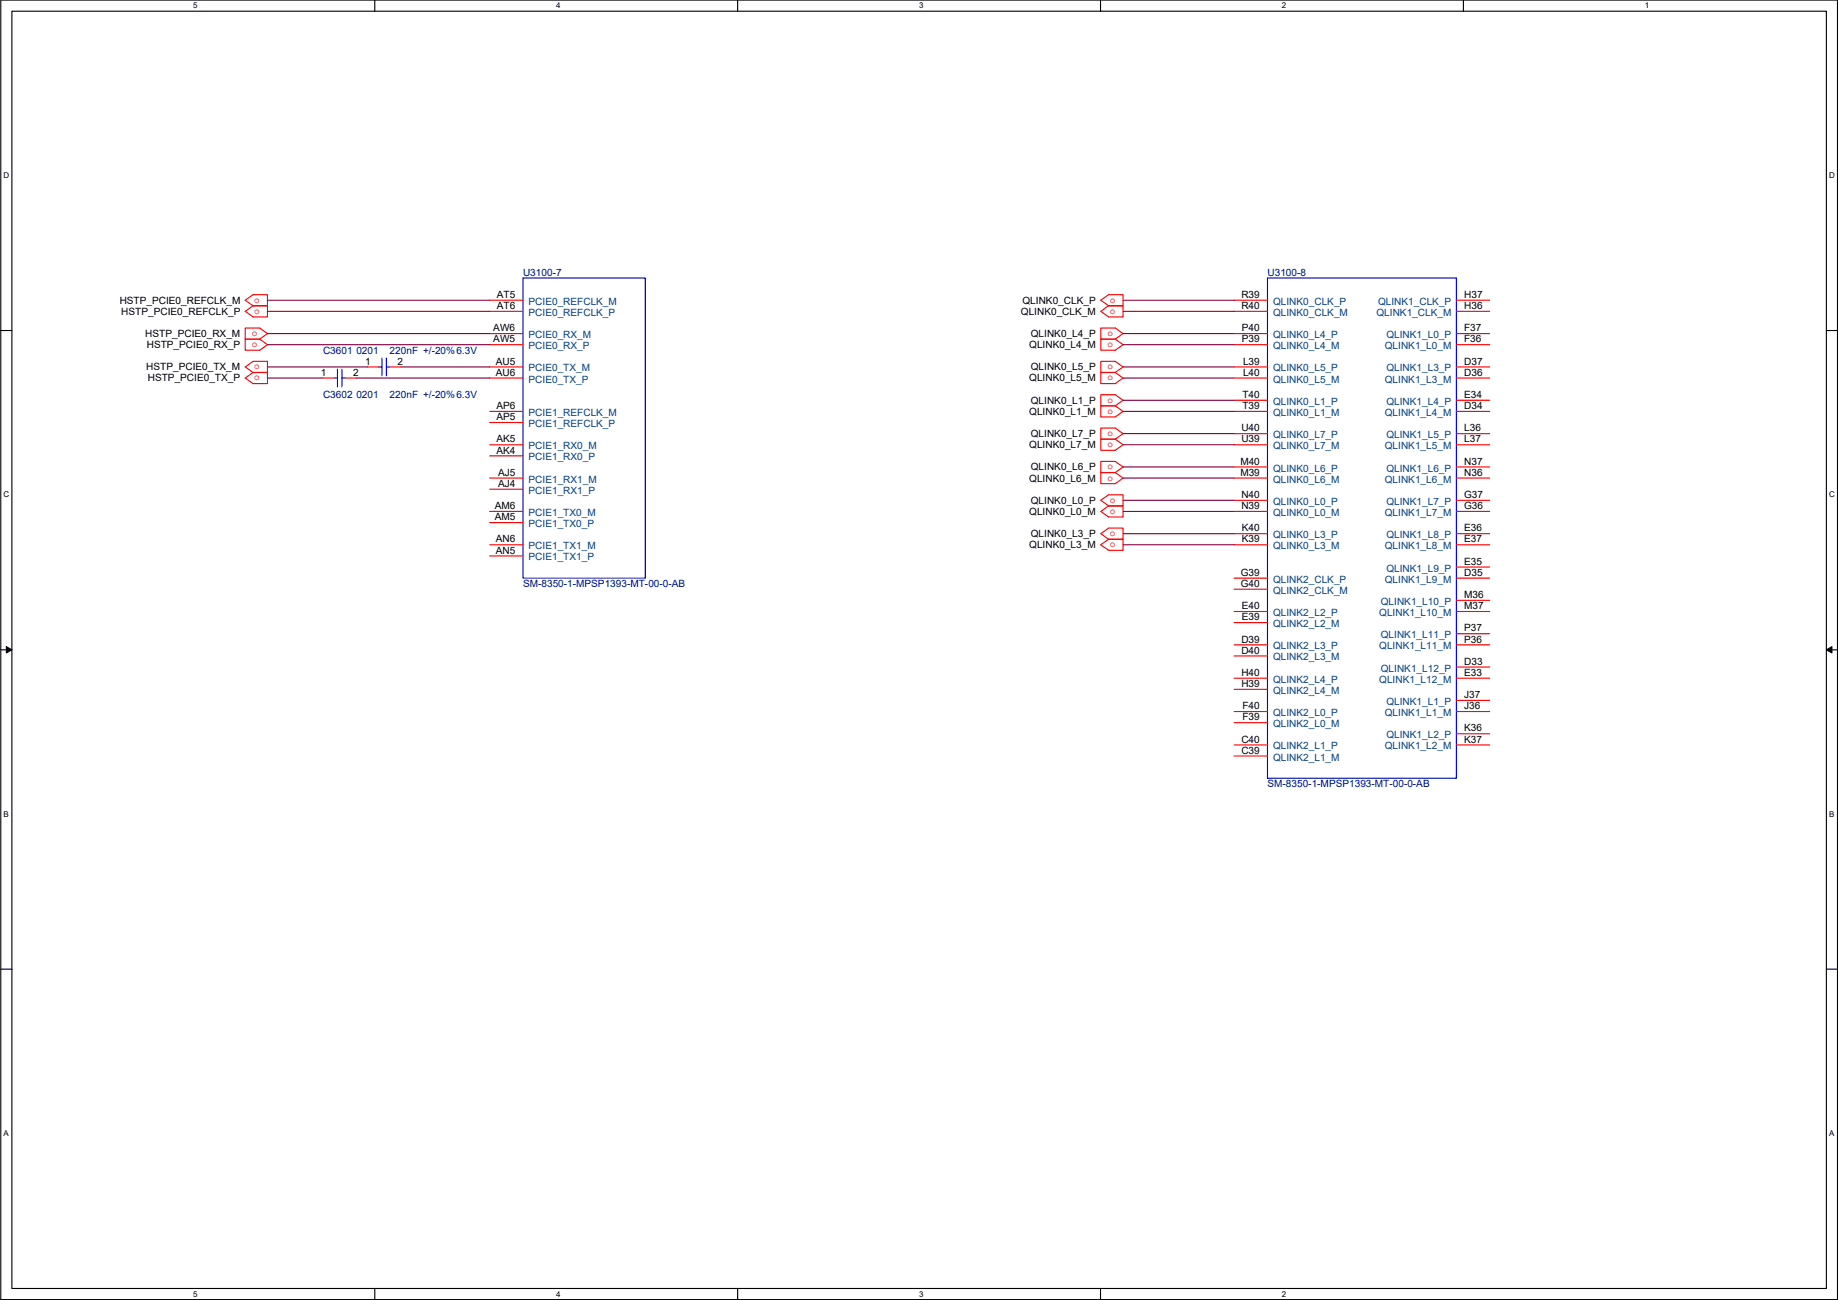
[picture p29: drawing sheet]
<svg xmlns="http://www.w3.org/2000/svg" width="420mm" height="297mm" viewBox="0 0 420 297" stroke-linecap="round" stroke-linejoin="round" font-family="sans-serif">
<defs><g id="words">
<g font-size="2.3" fill="#000080">
<text x="119.6" y="63">U3100-7</text>
<text x="289.7" y="63">U3100-8</text>
<text x="73.8" y="80.8">C3601</text>
<text x="81.5" y="80.8">0201</text>
<text x="89.1" y="80.8">220nF +/-20%6.3V</text>
<text x="73.8" y="91">C3602</text>
<text x="81.5" y="91">0201</text>
<text x="89.1" y="91">220nF +/-20%6.3V</text>
<text x="119.6" y="134.2">SM-8350-1-MPSP1393-MT-00-0-AB</text>
<text x="289.7" y="179.9">SM-8350-1-MPSP1393-MT-00-0-AB</text>
</g>
<g font-size="2.3">
<text x="27.4" y="69.4">HSTP_PCIE0_REFCLK_M</text>
<text x="27.7" y="71.9">HSTP_PCIE0_REFCLK_P</text>
<text x="113.6" y="68.1">AT5</text>
<text x="113.6" y="70.6">AT6</text>
<text x="233.4" y="71.9">QLINK0_CLK_M</text>
<text x="233.7" y="69.4">QLINK0_CLK_P</text>
<text x="283.8" y="68.1">R39</text>
<text x="283.8" y="70.6">R40</text>
<text x="334.7" y="70.6">H36</text>
<text x="334.7" y="68.1">H37</text>
<text x="33.2" y="77">HSTP_PCIE0_RX_M</text>
<text x="112.8" y="75.7">AW6</text>
<text x="235.6" y="77">QLINK0_L4_P</text>
<text x="283.9" y="75.7">P40</text>
<text x="334.7" y="75.7">F37</text>
<text x="33.6" y="79.5">HSTP_PCIE0_RX_P</text>
<text x="83.5" y="83.3">1</text>
<text x="90.9" y="83.3">2</text>
<text x="112.8" y="78.2">AW5</text>
<text x="113.3" y="83.3">AU5</text>
<text x="235.3" y="79.5">QLINK0_L4_M</text>
<text x="283.9" y="78.2">P39</text>
<text x="284.1" y="83.3">L39</text>
<text x="334.7" y="78.2">F36</text>
<text x="334.7" y="83.3">D37</text>
<text x="33.4" y="84.6">HSTP_PCIE0_TX_M</text>
<text x="33.8" y="87.2">HSTP_PCIE0_TX_P</text>
<text x="73.3" y="85.9">1</text>
<text x="80.7" y="85.9">2</text>
<text x="113.3" y="85.9">AU6</text>
<text x="235.3" y="87.2">QLINK0_L5_M</text>
<text x="235.6" y="84.6">QLINK0_L5_P</text>
<text x="284.1" y="85.9">L40</text>
<text x="334.7" y="85.9">D36</text>
<text x="113.5" y="93.5">AP6</text>
<text x="235.3" y="94.8">QLINK0_L1_M</text>
<text x="235.6" y="92.2">QLINK0_L1_P</text>
<text x="284" y="90.9">T40</text>
<text x="284" y="93.5">T39</text>
<text x="334.7" y="93.5">D34</text>
<text x="334.7" y="90.9">E34</text>
<text x="113.5" y="96">AP5</text>
<text x="113.5" y="101.1">AK5</text>
<text x="235.6" y="99.9">QLINK0_L7_P</text>
<text x="283.8" y="98.6">U40</text>
<text x="283.8" y="101.1">U39</text>
<text x="334.7" y="101.1">L37</text>
<text x="334.7" y="98.6">L36</text>
<text x="113.5" y="103.6">AK4</text>
<text x="235.3" y="102.4">QLINK0_L7_M</text>
<text x="235.6" y="107.5">QLINK0_L6_P</text>
<text x="283.5" y="106.2">M40</text>
<text x="334.7" y="106.2">N37</text>
<text x="113.8" y="108.7">AJ5</text>
<text x="113.8" y="111.3">AJ4</text>
<text x="235.3" y="110">QLINK0_L6_M</text>
<text x="283.5" y="108.7">M39</text>
<text x="283.8" y="113.8">N40</text>
<text x="334.7" y="108.7">N36</text>
<text x="334.7" y="113.8">G37</text>
<text x="113.1" y="116.3">AM6</text>
<text x="113.1" y="118.9">AM5</text>
<text x="235.3" y="117.6">QLINK0_L0_M</text>
<text x="235.6" y="115.1">QLINK0_L0_P</text>
<text x="283.8" y="116.3">N39</text>
<text x="334.7" y="116.3">G36</text>
<text x="113.3" y="124">AN6</text>
<text x="235.3" y="125.3">QLINK0_L3_M</text>
<text x="235.6" y="122.7">QLINK0_L3_P</text>
<text x="283.9" y="121.4">K40</text>
<text x="283.9" y="124">K39</text>
<text x="334.7" y="124">E37</text>
<text x="334.7" y="121.4">E36</text>
<text x="113.3" y="126.5">AN5</text>
<text x="283.6" y="131.6">G39</text>
<text x="334.7" y="131.6">D35</text>
<text x="334.7" y="129">E35</text>
<text x="283.6" y="134.1">G40</text>
<text x="334.7" y="136.7">M36</text>
<text x="283.9" y="139.2">E40</text>
<text x="283.9" y="141.7">E39</text>
<text x="334.7" y="139.2">M37</text>
<text x="283.8" y="146.8">D39</text>
<text x="283.8" y="149.4">D40</text>
<text x="334.7" y="146.8">P36</text>
<text x="334.7" y="144.3">P37</text>
<text x="283.8" y="154.4">H40</text>
<text x="334.7" y="154.4">E33</text>
<text x="334.7" y="151.9">D33</text>
<text x="283.8" y="157">H39</text>
<text x="334.7" y="159.5">J37</text>
<text x="284" y="162.1">F40</text>
<text x="284" y="164.6">F39</text>
<text x="334.7" y="162.1">J36</text>
<text x="334.7" y="167.1">K36</text>
<text x="283.8" y="169.7">C40</text>
<text x="283.8" y="172.2">C39</text>
<text x="334.7" y="169.7">K37</text>
</g>
<g font-size="2.3" fill="#f00">
<text x="58.1" y="69.2">o</text>
<text x="58.1" y="71.7">o</text>
<text x="253.7" y="69.2">o</text>
<text x="253.7" y="71.7">o</text>
<text x="57.6" y="76.8">o</text>
<text x="253.2" y="76.8">o</text>
<text x="57.6" y="79.3">o</text>
<text x="253.2" y="79.3">o</text>
<text x="58.1" y="84.4">o</text>
<text x="58.1" y="86.9">o</text>
<text x="253.2" y="84.4">o</text>
<text x="253.2" y="86.9">o</text>
<text x="253.2" y="92">o</text>
<text x="253.2" y="94.6">o</text>
<text x="253.2" y="99.6">o</text>
<text x="253.2" y="102.2">o</text>
<text x="253.2" y="107.3">o</text>
<text x="253.2" y="109.8">o</text>
<text x="253.7" y="114.9">o</text>
<text x="253.7" y="117.4">o</text>
<text x="253.7" y="122.5">o</text>
<text x="253.7" y="125">o</text>
</g>
<g font-size="2.3" fill="#004080">
<text x="120.8" y="69.6">PCIE0_REFCLK_M</text>
<text x="291" y="69.6">QLINK0_CLK_P</text>
<text x="315" y="69.6">QLINK1_CLK_P</text>
<text x="120.8" y="72.2">PCIE0_REFCLK_P</text>
<text x="120.8" y="77.3">PCIE0_RX_M</text>
<text x="291" y="72.2">QLINK0_CLK_M</text>
<text x="291" y="77.3">QLINK0_L4_P</text>
<text x="314.7" y="72.2">QLINK1_CLK_M</text>
<text x="316.9" y="77.3">QLINK1_L0_P</text>
<text x="120.8" y="79.8">PCIE0_RX_P</text>
<text x="291" y="79.8">QLINK0_L4_M</text>
<text x="316.6" y="79.8">QLINK1_L0_M</text>
<text x="120.8" y="84.9">PCIE0_TX_M</text>
<text x="120.8" y="87.4">PCIE0_TX_P</text>
<text x="291" y="84.9">QLINK0_L5_P</text>
<text x="291" y="87.4">QLINK0_L5_M</text>
<text x="316.6" y="87.4">QLINK1_L3_M</text>
<text x="316.9" y="84.9">QLINK1_L3_P</text>
<text x="120.8" y="95">PCIE1_REFCLK_M</text>
<text x="291" y="92.5">QLINK0_L1_P</text>
<text x="291" y="95">QLINK0_L1_M</text>
<text x="316.6" y="95">QLINK1_L4_M</text>
<text x="316.9" y="92.5">QLINK1_L4_P</text>
<text x="120.8" y="97.6">PCIE1_REFCLK_P</text>
<text x="291" y="100.1">QLINK0_L7_P</text>
<text x="316.9" y="100.1">QLINK1_L5_P</text>
<text x="120.8" y="102.7">PCIE1_RX0_M</text>
<text x="120.8" y="105.2">PCIE1_RX0_P</text>
<text x="291" y="102.7">QLINK0_L7_M</text>
<text x="291" y="107.7">QLINK0_L6_P</text>
<text x="316.6" y="102.7">QLINK1_L5_M</text>
<text x="316.9" y="107.7">QLINK1_L6_P</text>
<text x="120.8" y="110.3">PCIE1_RX1_M</text>
<text x="120.8" y="112.8">PCIE1_RX1_P</text>
<text x="291" y="110.3">QLINK0_L6_M</text>
<text x="316.6" y="110.3">QLINK1_L6_M</text>
<text x="120.8" y="117.9">PCIE1_TX0_M</text>
<text x="291" y="115.4">QLINK0_L0_P</text>
<text x="291" y="117.9">QLINK0_L0_M</text>
<text x="316.6" y="117.9">QLINK1_L7_M</text>
<text x="316.9" y="115.4">QLINK1_L7_P</text>
<text x="120.8" y="120.4">PCIE1_TX0_P</text>
<text x="120.8" y="125.5">PCIE1_TX1_M</text>
<text x="291" y="123">QLINK0_L3_P</text>
<text x="291" y="125.5">QLINK0_L3_M</text>
<text x="316.6" y="125.5">QLINK1_L8_M</text>
<text x="316.9" y="123">QLINK1_L8_P</text>
<text x="120.8" y="128.1">PCIE1_TX1_P</text>
<text x="316.9" y="130.6">QLINK1_L9_P</text>
<text x="291" y="133.1">QLINK2_CLK_P</text>
<text x="291" y="135.7">QLINK2_CLK_M</text>
<text x="316.6" y="133.1">QLINK1_L9_M</text>
<text x="291" y="140.8">QLINK2_L2_P</text>
<text x="291" y="143.3">QLINK2_L2_M</text>
<text x="315.3" y="140.8">QLINK1_L10_M</text>
<text x="315.6" y="138.2">QLINK1_L10_P</text>
<text x="291" y="148.4">QLINK2_L3_P</text>
<text x="315.3" y="148.4">QLINK1_L11_M</text>
<text x="315.6" y="145.8">QLINK1_L11_P</text>
<text x="291" y="150.9">QLINK2_L3_M</text>
<text x="291" y="156">QLINK2_L4_P</text>
<text x="315.3" y="156">QLINK1_L12_M</text>
<text x="315.6" y="153.5">QLINK1_L12_P</text>
<text x="291" y="158.5">QLINK2_L4_M</text>
<text x="316.9" y="161.1">QLINK1_L1_P</text>
<text x="291" y="163.6">QLINK2_L0_P</text>
<text x="291" y="166.2">QLINK2_L0_M</text>
<text x="316.6" y="163.6">QLINK1_L1_M</text>
<text x="291" y="171.2">QLINK2_L1_P</text>
<text x="291" y="173.8">QLINK2_L1_M</text>
<text x="316.6" y="171.2">QLINK1_L2_M</text>
<text x="316.9" y="168.7">QLINK1_L2_P</text>
</g>
<g font-size="1.8">
<text x="44.2" y="1.9">5</text>
<text x="127.1" y="1.9">4</text>
<text x="210.1" y="1.9">3</text>
<text x="293" y="1.9">2</text>
<text x="376" y="1.9">1</text>
<text x=".8" y="40.7">D</text>
<text x="418.1" y="40.7">D</text>
<text x=".8" y="113.6">C</text>
<text x="418.1" y="113.6">C</text>
<text x=".8" y="186.6">B</text>
<text x="418.1" y="186.6">B</text>
<text x=".8" y="259.5">A</text>
<text x="418.1" y="259.5">A</text>
<text x="44.2" y="296.3">5</text>
<text x="127.1" y="296.3">4</text>
<text x="210.1" y="296.3">3</text>
<text x="293" y="296.3">2</text>
</g>
</g></defs>
<path d="M.2 0h419.8v296.9h-419.8zM2.7 2.6h414.8v291.8h-414.8z" fill="none" stroke="#000" stroke-width=".25"/>
<g fill="#fff">
<path d="M44.2 .3h1v2h-1z"/>
<path d="M44.2 294.7h1v2h-1z"/>
</g>
<path d="M85.7 0v2.6M85.7 294.4v2.5" fill="none" stroke="#000" stroke-width=".25"/>
<g fill="#fff">
<path d="M127.1 .3h1v2h-1z"/>
<path d="M127.1 294.7h1v2h-1z"/>
</g>
<path d="M168.6 0v2.6M168.6 294.4v2.5" fill="none" stroke="#000" stroke-width=".25"/>
<g fill="#fff">
<path d="M210.1 .3h1v2h-1z"/>
<path d="M210.1 294.7h1v2h-1z"/>
</g>
<path d="M251.6 0v2.6M251.6 294.4v2.5" fill="none" stroke="#000" stroke-width=".25"/>
<g fill="#fff">
<path d="M293 .3h1v2h-1z"/>
<path d="M293 294.7h1v2h-1z"/>
</g>
<path d="M334.5 0v2.6" fill="none" stroke="#000" stroke-width=".25"/>
<g fill="#fff">
<path d="M376 .3h1v2h-1z"/>
<path d="M.8 39h1.3v2.1h-1.3z"/>
<path d="M418.1 39h1.3v2.1h-1.3z"/>
<path d="M.8 112h1.3v2h-1.3z"/>
<path d="M418.1 112h1.3v2h-1.3z"/>
</g>
<path d="M.2 75.5h2.5M417.5 75.5h2.5" fill="none" stroke="#000" stroke-width=".25"/>
<g fill="#fff">
<path d="M.8 185h1.2v2h-1.2z"/>
<path d="M418.1 185h1.2v2h-1.2z"/>
</g>
<path d="M.2 148.5h2.5M417.5 148.5h2.5" fill="none" stroke="#000" stroke-width=".25"/>
<path d="M1.4 147.7l1.3 .8-1.3 .7zM417.5 148.5l1.3-.8v1.5z" fill="#000" stroke="#000" stroke-width=".23"/>
<g fill="#fff">
<path d="M.8 257.9h1.2v2h-1.2z"/>
<path d="M418.1 257.9h1.2v2h-1.2z"/>
</g>
<path d="M.2 221.4h2.5M417.5 221.4h2.5" fill="none" stroke="#000" stroke-width=".25"/>
<g fill="none" stroke="#f00" stroke-width=".25">
<path d="M56.1 68.6l1.7-1.3h3.3v2.6h-3.3zM56.1 71.1l1.7-1.2h3.3v2.5h-3.3zM56.1 75h3.3l1.7 1.2-1.7 1.3h-3.3zM56.1 77.5h3.3l1.7 1.3-1.7 1.2h-3.3zM111.9 68.6h7.7M111.9 71.1h7.7M111.9 76.2h7.7M111.9 78.8h7.7M251.6 68.6l1.8-1.3h3.3v2.6h-3.3zM251.6 71.1l1.8-1.2h3.3v2.5h-3.3zM251.6 75h3.3l1.8 1.2-1.8 1.3h-3.3zM251.6 77.5h3.3l1.8 1.3-1.8 1.2h-3.3z"/>
<path d="M282.1 68.6h7.6M282.1 71.1h7.6M282.1 76.2h7.6M282.1 78.8h7.6M332.9 68.6h7.6M332.9 71.1h7.6M332.9 76.2h7.6M332.9 78.8h7.6M56.1 83.8l1.7-1.2h3.3v2.5h-3.3zM56.1 86.4l1.7-1.3h3.3v2.6h-3.3zM73.8 86.4h2.6M78.9 86.4h2.6"/>
<path d="M84 83.8h2.5M89.1 83.8h2.5M111.9 83.8h7.7M111.9 86.4h7.7M111.9 94h7.7M111.9 96.5h7.7M251.6 82.6h3.3l1.8 1.2-1.8 1.3h-3.3zM251.6 85.1h3.3l1.8 1.3-1.8 1.3h-3.3zM251.6 90.2h3.3l1.8 1.3-1.8 1.2h-3.3zM251.6 92.7h3.3l1.8 1.3-1.8 1.3h-3.3zM251.6 97.8h3.3l1.8 1.3-1.8 1.3h-3.3zM282.1 83.8h7.6"/>
<path d="M282.1 86.4h7.6M282.1 91.5h7.6M282.1 94h7.6M282.1 99.1h7.6M332.9 83.8h7.6M332.9 86.4h7.6M332.9 91.5h7.6M332.9 94h7.6M332.9 99.1h7.6M111.9 101.6h7.7M111.9 104.2h7.7M111.9 109.2h7.7"/>
<path d="M111.9 111.8h7.7M111.9 116.9h7.7M111.9 119.4h7.7M251.6 114.3l1.8-1.2h3.3v2.5h-3.3zM251.6 116.9l1.8-1.3h3.3v2.5h-3.3zM251.6 100.4h3.3l1.8 1.2-1.8 1.3h-3.3zM251.6 105.4h3.3l1.8 1.3-1.8 1.3h-3.3zM251.6 108h3.3l1.8 1.2-1.8 1.3h-3.3zM282.1 101.6h7.6M282.1 106.7h7.6M282.1 109.2h7.6M282.1 114.3h7.6"/>
<path d="M282.1 116.9h7.6M332.9 101.6h7.6M332.9 106.7h7.6M332.9 109.2h7.6M332.9 114.3h7.6M332.9 116.9h7.6M111.9 124.5h7.7M111.9 127h7.7M251.6 121.9l1.8-1.2h3.3v2.5h-3.3zM251.6 124.5l1.8-1.3h3.3v2.6h-3.3zM282.1 121.9h7.6M282.1 124.5h7.6"/>
<path d="M282.1 132.1h7.6M282.1 134.6h7.6M282.1 139.7h7.6M332.9 121.9h7.6M332.9 124.5h7.6M332.9 129.6h7.6M332.9 132.1h7.6M332.9 137.2h7.6M332.9 139.7h7.6M282.1 142.3h7.6M282.1 147.3h7.6M282.1 149.9h7.6"/>
<path d="M282.1 155h7.6M282.1 157.5h7.6M332.9 144.8h7.6M332.9 147.3h7.6M332.9 152.4h7.6M332.9 155h7.6M282.1 162.6h7.6M282.1 165.1h7.6M282.1 170.2h7.6M282.1 172.7h7.6M332.9 160h7.6M332.9 162.6h7.6"/>
<path d="M332.9 167.7h7.6M332.9 170.2h7.6"/>
</g>
<path d="M119.6 63.5h27.9v68.6h-27.9zM289.7 63.5h43.2v114.3h-43.2zM76.4 86.4h.7M77.1 84.3v4.1M78.2 84.3v4.1M78.2 86.4h.7M86.5 83.8h.8M87.3 81.8v4.1M88.3 81.8v4.1M88.3 83.8h.8" fill="none" stroke="#00f" stroke-width=".25"/>
<g fill="none" stroke="#800040" stroke-width=".25">
<path d="M61.1 68.6h50.8M61.1 71.1h50.8M61.1 76.2h50.8M61.1 78.8h50.8M256.7 68.6h25.4M256.7 71.1h25.4M256.7 76.2h25.4M256.7 78.8h25.4M61.1 83.8h22.9M61.1 86.4h12.7M81.5 86.4h30.4M91.6 83.8h20.3"/>
<path d="M256.7 83.8h25.4M256.7 86.4h25.4M256.7 91.5h25.4M256.7 94h25.4M256.7 99.1h25.4M256.7 101.6h25.4M256.7 106.7h25.4M256.7 109.2h25.4M256.7 114.3h25.4M256.7 116.9h25.4M256.7 121.9h25.4M256.7 124.5h25.4"/>
</g>
<use href="#words"/>
</svg>
